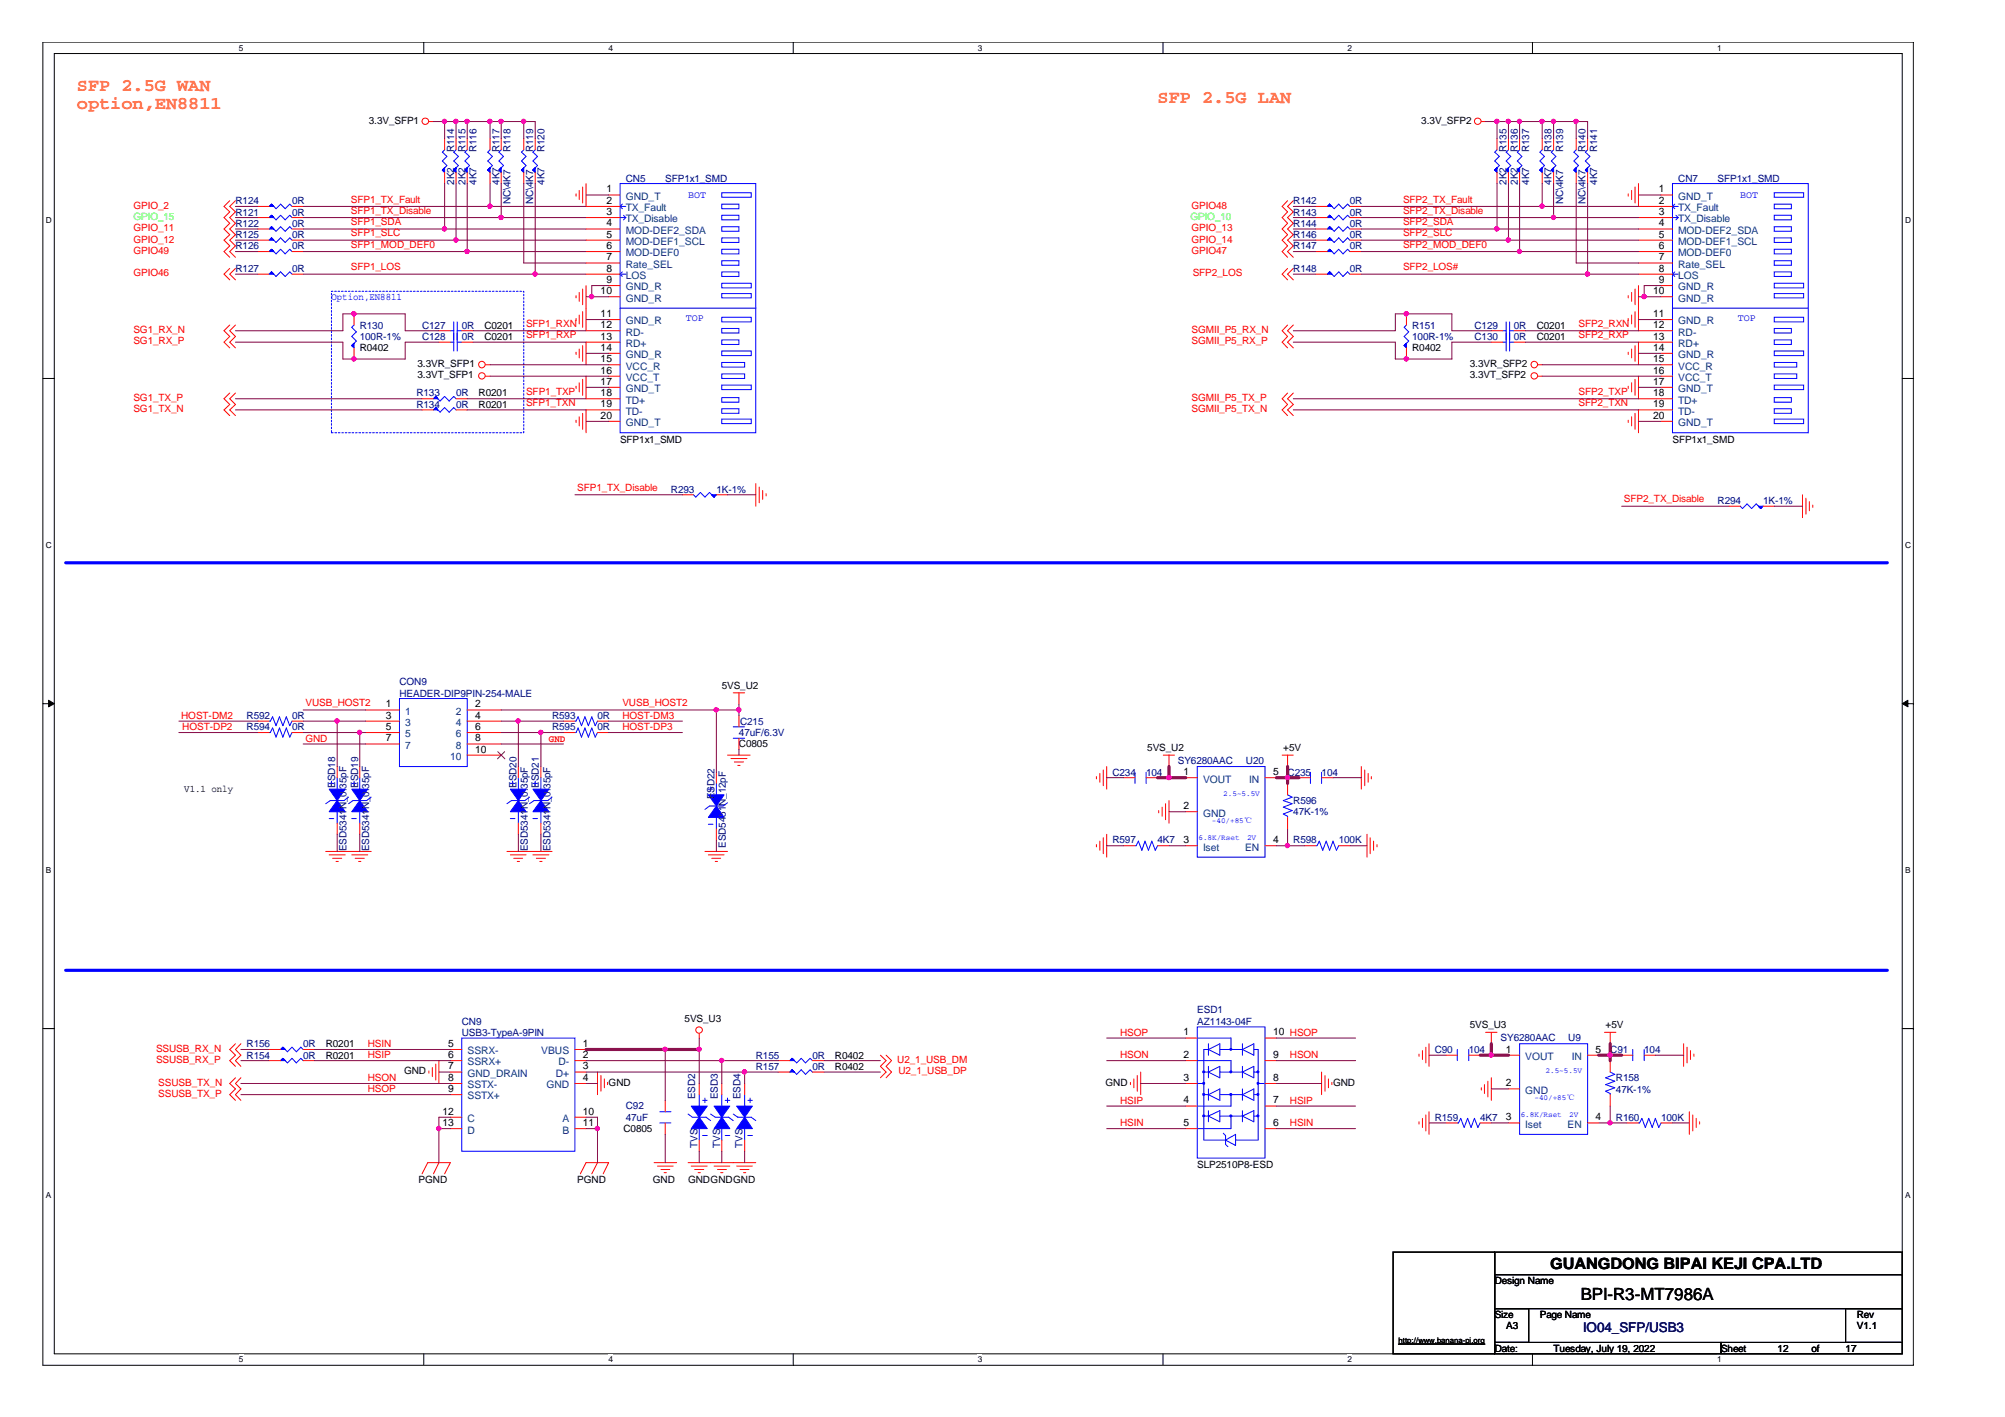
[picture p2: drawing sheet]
<svg xmlns="http://www.w3.org/2000/svg" width="297mm" height="210mm" viewBox="0 0 297 210" stroke-linecap="round" stroke-linejoin="round" font-family="sans-serif">
<defs><g id="words">
<g font-size="2.7" fill="#ff8000">
<text x="11.4" y="13.5">SFP 2.5G WAN</text>
<text x="11.4" y="16.2">option,EN8811</text>
<text x="171.5" y="15.2">SFP 2.5G LAN</text>
</g>
<text font-size="2.5" x="234.2" y="192.5">BPI-R3-MT7986A</text>
<text font-size="2.3" x="229.7" y="188">GUANGDONG BIPAI KEJI CPA.LTD</text>
<text font-size="2" fill="#000080" x="234.5" y="197.3">IO04_SFP/USB3</text>
<g font-size="1.5">
<text x="54.7" y="18.3">3.3V_SFP1</text>
<text x="210.6" y="18.3">3.3V_SFP2</text>
<text x="89.8" y="28.5">1</text>
<text x="245.7" y="28.5">1</text>
<text x="89.8" y="30.2">2</text>
<text x="89.8" y="31.8">3</text>
<text x="89.8" y="33.5">4</text>
<text x="89.8" y="35.2">5</text>
<text x="245.7" y="30.2">2</text>
<text x="245.7" y="31.8">3</text>
<text x="245.7" y="33.5">4</text>
<text x="245.7" y="35.2">5</text>
<text x="89.8" y="36.9">6</text>
<text x="89.8" y="38.6">7</text>
<text x="89.8" y="40.2">8</text>
<text x="89.8" y="41.9">9</text>
<text x="245.7" y="36.9">6</text>
<text x="245.7" y="38.6">7</text>
<text x="245.7" y="40.2">8</text>
<text x="245.7" y="41.9">9</text>
<text x="89" y="43.6">10</text>
<text x="89" y="47">11</text>
<text x="244.9" y="43.6">10</text>
<text x="244.9" y="47">11</text>
<text x="53.3" y="52">R0402</text>
<text x="71.8" y="48.7">C0201</text>
<text x="71.8" y="50.3">C0201</text>
<text x="89" y="48.6">12</text>
<text x="89" y="50.3">13</text>
<text x="89" y="52">14</text>
<text x="89" y="53.7">15</text>
<text x="209.2" y="52">R0402</text>
<text x="227.7" y="48.7">C0201</text>
<text x="227.7" y="50.3">C0201</text>
<text x="244.9" y="48.6">12</text>
<text x="244.9" y="50.3">13</text>
<text x="244.9" y="52">14</text>
<text x="244.9" y="53.7">15</text>
<text x="61.8" y="54.4">3.3VR_SFP1</text>
<text x="61.8" y="56.1">3.3VT_SFP1</text>
<text x="70.9" y="58.7">R0201</text>
<text x="89" y="58.7">18</text>
<text x="89" y="55.3">16</text>
<text x="89" y="57">17</text>
<text x="217.8" y="54.4">3.3VR_SFP2</text>
<text x="217.8" y="56.1">3.3VT_SFP2</text>
<text x="244.9" y="58.7">18</text>
<text x="244.9" y="55.3">16</text>
<text x="244.9" y="57">17</text>
<text x="70.9" y="60.4">R0201</text>
<text x="89" y="60.3">19</text>
<text x="89" y="62">20</text>
<text x="91.9" y="65.6">SFP1x1_SMD</text>
<text x="244.9" y="60.3">19</text>
<text x="244.9" y="62">20</text>
<text x="247.8" y="65.6">SFP1x1_SMD</text>
<text x="106.9" y="102">5VS_U2</text>
<text x="57.1" y="104.8">1</text>
<text x="57.1" y="106.4">3</text>
<text x="70.4" y="104.8">2</text>
<text x="70.4" y="106.4">4</text>
<text x="57.1" y="108.1">5</text>
<text x="57.1" y="109.8">7</text>
<text x="70.4" y="108.1">6</text>
<text x="70.4" y="109.8">8</text>
<text x="70.4" y="111.5">10</text>
<text x="109.5" y="110.7">C0805</text>
<text x="170" y="111.2">5VS_U2</text>
<text x="190.1" y="111.2">+5V</text>
<text x="27.3" y="117.3">V1.1 only</text>
<text x="175.3" y="114.8">1</text>
<text x="175.3" y="119.9">2</text>
<text x="188.6" y="114.8">5</text>
<text x="175.3" y="124.9">3</text>
<text x="188.6" y="124.9">4</text>
<text x="48.3" y="155.1">R0201</text>
<text x="66.4" y="155.1">5</text>
<text x="86.4" y="155.1">1</text>
<text x="101.4" y="151.4">5VS_U3</text>
<text x="175.3" y="153.4">1</text>
<text x="188.6" y="153.4">10 HSOP</text>
<text x="217.8" y="152.3">5VS_U3</text>
<text x="223.1" y="155.9">1</text>
<text x="236.4" y="155.9">5</text>
<text x="237.9" y="152.3">+5V</text>
<text x="48.3" y="156.8">R0201</text>
<text x="59.9" y="159.1">GND</text>
<text x="66.4" y="156.7">6</text>
<text x="66.4" y="158.4">7</text>
<text x="66.4" y="160.1">8</text>
<text x="66.4" y="161.8">9</text>
<text x="86.4" y="156.7">2</text>
<text x="86.4" y="158.4">3</text>
<text x="86.4" y="160.1">4</text>
<text x="90.2" y="160.8">GND</text>
<text x="123.7" y="158.5">R0402</text>
<text x="123.7" y="156.8">R0402</text>
<text x="163.8" y="160.8">GND</text>
<text x="175.3" y="156.7">2</text>
<text x="175.3" y="160.1">3</text>
<text x="188.6" y="156.7">9</text>
<text x="188.6" y="160.1">8</text>
<text x="197.5" y="160.8">GND</text>
<text x="223.1" y="160.9">2</text>
<text x="65.5" y="165.1">12</text>
<text x="65.5" y="166.8">13</text>
<text x="86.4" y="166.8">11</text>
<text x="86.4" y="165.1">10</text>
<text x="92.4" y="167.7">C0805</text>
<text x="175.3" y="163.5">4</text>
<text x="175.3" y="166.8">5</text>
<text x="188.6" y="166.8">6</text>
<text x="188.6" y="163.5">7</text>
<text x="223.1" y="166">3</text>
<text x="236.4" y="166">4</text>
<text x="177.4" y="173.1">SLP2510P8-ESD</text>
<text x="62" y="175.2">PGND</text>
<text x="85.5" y="175.2">PGND</text>
<text x="96.7" y="175.2">GND</text>
<text x="101.9" y="175.2">GNDGNDGND</text>
<text x="221.4" y="190.2">Design Name</text>
<text x="221.4" y="195.2">Size</text>
<text x="223.1" y="196.9">A3</text>
<text x="228.1" y="195.2">Page Name</text>
<text x="275.1" y="195.2">Rev</text>
<text x="275.1" y="196.9">V1.1</text>
<text x="221.4" y="200.2">Date:</text>
<text x="230.2" y="200.2">Tuesday, July 19, 2022</text>
<text x="255" y="200.2">Sheet</text>
<text x="263.4" y="200.2">12</text>
<text x="268.4" y="200.2">of</text>
<text x="273.4" y="200.2">17</text>
</g>
<g font-size="1.5" fill="#000080">
<text x="67.3" y="22.5" transform="rotate(-90 67.3 22.5)">R114</text>
<text x="69" y="22.5" transform="rotate(-90 69 22.5)">R115</text>
<text x="70.6" y="22.5" transform="rotate(-90 70.6 22.5)">R116</text>
<text x="74" y="22.5" transform="rotate(-90 74 22.5)">R117</text>
<text x="75.6" y="22.5" transform="rotate(-90 75.6 22.5)">R118</text>
<text x="79" y="22.5" transform="rotate(-90 79 22.5)">R119</text>
<text x="80.7" y="22.5" transform="rotate(-90 80.7 22.5)">R120</text>
<text x="223.2" y="22.5" transform="rotate(-90 223.2 22.5)">R135</text>
<text x="224.9" y="22.5" transform="rotate(-90 224.9 22.5)">R136</text>
<text x="226.5" y="22.5" transform="rotate(-90 226.5 22.5)">R137</text>
<text x="229.9" y="22.5" transform="rotate(-90 229.9 22.5)">R138</text>
<text x="231.6" y="22.5" transform="rotate(-90 231.6 22.5)">R139</text>
<text x="234.9" y="22.5" transform="rotate(-90 234.9 22.5)">R140</text>
<text x="236.6" y="22.5" transform="rotate(-90 236.6 22.5)">R141</text>
<text x="67.3" y="27.4" transform="rotate(-90 67.3 27.4)">2K2</text>
<text x="69" y="27.4" transform="rotate(-90 69 27.4)">2K2</text>
<text x="70.6" y="27.4" transform="rotate(-90 70.6 27.4)">4K7</text>
<text x="74" y="27.4" transform="rotate(-90 74 27.4)">4K7</text>
<text x="80.7" y="27.4" transform="rotate(-90 80.7 27.4)">4K7</text>
<text x="92.7" y="26.9">CN5</text>
<text x="98.6" y="26.9">SFP1x1_SMD</text>
<text x="223.2" y="27.4" transform="rotate(-90 223.2 27.4)">2K2</text>
<text x="224.9" y="27.4" transform="rotate(-90 224.9 27.4)">2K2</text>
<text x="226.5" y="27.4" transform="rotate(-90 226.5 27.4)">4K7</text>
<text x="229.9" y="27.4" transform="rotate(-90 229.9 27.4)">4K7</text>
<text x="236.6" y="27.4" transform="rotate(-90 236.6 27.4)">4K7</text>
<text x="248.6" y="26.9">CN7</text>
<text x="254.5" y="26.9">SFP1x1_SMD</text>
<text x="34.9" y="35.3">R125</text>
<text x="34.9" y="30.2">R124</text>
<text x="34.9" y="31.9">R121</text>
<text x="34.9" y="33.6">R122</text>
<text x="43.3" y="35.3">0R</text>
<text x="43.3" y="30.2">0R</text>
<text x="43.3" y="31.9">0R</text>
<text x="43.3" y="33.6">0R</text>
<text x="75.6" y="30.2" transform="rotate(-90 75.6 30.2)">NC\4K7</text>
<text x="79" y="30.2" transform="rotate(-90 79 30.2)">NC\4K7</text>
<text x="191.6" y="30.2">R142</text>
<text x="191.6" y="33.6">R144</text>
<text x="191.6" y="35.3">R146</text>
<text x="191.6" y="31.9">R143</text>
<text x="200" y="30.2">0R</text>
<text x="200" y="33.6">0R</text>
<text x="200" y="35.3">0R</text>
<text x="200" y="31.9">0R</text>
<text x="231.6" y="30.2" transform="rotate(-90 231.6 30.2)">NC\4K7</text>
<text x="234.9" y="30.2" transform="rotate(-90 234.9 30.2)">NC\4K7</text>
<text x="34.9" y="36.9">R126</text>
<text x="34.9" y="40.3">R127</text>
<text x="43.3" y="36.9">0R</text>
<text x="43.3" y="40.3">0R</text>
<text x="191.6" y="36.9">R147</text>
<text x="191.6" y="40.3">R148</text>
<text x="200" y="36.9">0R</text>
<text x="200" y="40.3">0R</text>
<text x="53.3" y="48.7">R130</text>
<text x="53.3" y="50.3">100R-1%</text>
<text x="62.5" y="48.7">C127</text>
<text x="62.5" y="50.3">C128</text>
<text x="68.4" y="48.7">0R</text>
<text x="68.4" y="50.3">0R</text>
<text x="209.2" y="48.7">R151</text>
<text x="209.2" y="50.3">100R-1%</text>
<text x="218.4" y="48.7">C129</text>
<text x="218.4" y="50.3">C130</text>
<text x="224.3" y="48.7">0R</text>
<text x="224.3" y="50.3">0R</text>
<text x="61.7" y="58.7">R133</text>
<text x="67.6" y="58.7">0R</text>
<text x="61.7" y="60.4">R134</text>
<text x="67.6" y="60.4">0R</text>
<text x="99.4" y="73">R293</text>
<text x="106.1" y="73">1K-1%</text>
<text x="254.5" y="74.6">R294</text>
<text x="261.2" y="74.6">1K-1%</text>
<text x="59.2" y="101.5">CON9</text>
<text x="36.5" y="106.5">R592</text>
<text x="43.3" y="106.5">0R</text>
<text x="59.2" y="103.2">HEADER-DIP9PIN-254-MALE</text>
<text x="81.8" y="106.5">R593</text>
<text x="88.5" y="106.5">0R</text>
<text x="109.6" y="107.4">C215</text>
<text x="36.5" y="108.2">R594</text>
<text x="43.3" y="108.2">0R</text>
<text x="81.8" y="108.2">R595</text>
<text x="88.5" y="108.2">0R</text>
<text x="109.5" y="109">47uF/6.3V</text>
<text x="174.5" y="113.2">SY6280AAC</text>
<text x="184.6" y="113.2">U20</text>
<text x="49.7" y="116.7" transform="rotate(-90 49.7 116.7)">ESD18</text>
<text x="53" y="116.7" transform="rotate(-90 53 116.7)">ESD19</text>
<text x="76.5" y="116.7" transform="rotate(-90 76.5 116.7)">ESD20</text>
<text x="79.8" y="116.7" transform="rotate(-90 79.8 116.7)">ESD21</text>
<text x="105.8" y="118.4" transform="rotate(-90 105.8 118.4)">ESD22</text>
<text x="164.8" y="114.9">C234</text>
<text x="169.8" y="114.9">104</text>
<text x="190.8" y="114.9">C235</text>
<text x="191.6" y="119.1">R596</text>
<text x="195.8" y="114.9">104</text>
<text x="107.5" y="125.6" transform="rotate(-90 107.5 125.6)">ESD5451N_12pF</text>
<text x="164.8" y="124.9">R597</text>
<text x="171.5" y="124.9">4K7</text>
<text x="191.6" y="124.9">R598</text>
<text x="191.6" y="120.7">47K-1%</text>
<text x="198.3" y="124.9">100K</text>
<text x="51.4" y="126.1" transform="rotate(-90 51.4 126.1)">ESD5341N_0.35pF</text>
<text x="54.7" y="126.1" transform="rotate(-90 54.7 126.1)">ESD5341N_0.35pF</text>
<text x="78.2" y="126.1" transform="rotate(-90 78.2 126.1)">ESD5341N_0.35pF</text>
<text x="81.5" y="126.1" transform="rotate(-90 81.5 126.1)">ESD5341N_0.35pF</text>
<text x="36.5" y="155.1">R156</text>
<text x="44.9" y="155.1">0R</text>
<text x="68.4" y="151.8">CN9</text>
<text x="68.4" y="153.5">USB3-TypeA-9PIN</text>
<text x="177.4" y="150.1">ESD1</text>
<text x="177.4" y="151.8">AZ1143-04F</text>
<text x="212.6" y="156">C90</text>
<text x="217.6" y="156">104</text>
<text x="222.3" y="154.3">SY6280AAC</text>
<text x="232.3" y="154.3">U9</text>
<text x="238.5" y="156">C91</text>
<text x="243.6" y="156">104</text>
<text x="36.5" y="156.8">R154</text>
<text x="44.9" y="156.8">0R</text>
<text x="112" y="158.5">R157</text>
<text x="112" y="156.8">R155</text>
<text x="120.4" y="158.5">0R</text>
<text x="120.4" y="156.8">0R</text>
<text x="239.4" y="160.2">R158</text>
<text x="239.4" y="161.9">47K-1%</text>
<text x="92.7" y="164.4">C92</text>
<text x="92.7" y="166">47uF</text>
<text x="103" y="162.8" transform="rotate(-90 103 162.8)">ESD2</text>
<text x="106.3" y="162.8" transform="rotate(-90 106.3 162.8)">ESD3</text>
<text x="109.7" y="162.8" transform="rotate(-90 109.7 162.8)">ESD4</text>
<text x="212.6" y="166">R159</text>
<text x="219.3" y="166">4K7</text>
<text x="239.4" y="166">R160</text>
<text x="246.1" y="166">100K</text>
<text x="103.3" y="170" transform="rotate(-90 103.3 170)">TVS</text>
<text x="106.7" y="170" transform="rotate(-90 106.7 170)">TVS</text>
<text x="110" y="170" transform="rotate(-90 110 170)">TVS</text>
</g>
<g font-size="1.5" fill="#004080">
<text x="92.7" y="29.6">GND_T</text>
<text x="248.6" y="29.6">GND_T</text>
<text x="92.7" y="31.3">TX_Fault</text>
<text x="92.7" y="32.9">TX_Disable</text>
<text x="92.7" y="34.6">MOD-DEF2_SDA</text>
<text x="248.6" y="31.3">TX_Fault</text>
<text x="248.6" y="32.9">TX_Disable</text>
<text x="248.6" y="34.6">MOD-DEF2_SDA</text>
<text x="92.7" y="36.3">MOD-DEF1_SCL</text>
<text x="92.7" y="38">MOD-DEF0</text>
<text x="92.7" y="39.7">Rate_SEL</text>
<text x="92.7" y="41.3">LOS</text>
<text x="248.6" y="36.3">MOD-DEF1_SCL</text>
<text x="248.6" y="38">MOD-DEF0</text>
<text x="248.6" y="39.7">Rate_SEL</text>
<text x="248.6" y="41.3">LOS</text>
<text x="92.7" y="43">GND_R</text>
<text x="92.7" y="44.7">GND_R</text>
<text x="248.6" y="43">GND_R</text>
<text x="248.6" y="44.7">GND_R</text>
<text x="92.7" y="48.1">GND_R</text>
<text x="92.7" y="49.7">RD-</text>
<text x="92.7" y="51.4">RD+</text>
<text x="92.7" y="53.1">GND_R</text>
<text x="248.6" y="48.1">GND_R</text>
<text x="248.6" y="49.7">RD-</text>
<text x="248.6" y="51.4">RD+</text>
<text x="248.6" y="53.1">GND_R</text>
<text x="92.7" y="59.8">TD+</text>
<text x="92.7" y="54.8">VCC_R</text>
<text x="92.7" y="56.4">VCC_T</text>
<text x="92.7" y="58.1">GND_T</text>
<text x="248.6" y="59.8">TD+</text>
<text x="248.6" y="54.8">VCC_R</text>
<text x="248.6" y="56.4">VCC_T</text>
<text x="248.6" y="58.1">GND_T</text>
<text x="92.7" y="61.4">TD-</text>
<text x="92.7" y="63.1">GND_T</text>
<text x="248.6" y="61.4">TD-</text>
<text x="248.6" y="63.1">GND_T</text>
<text x="60" y="105.9">1</text>
<text x="60" y="107.5">3</text>
<text x="67.5" y="105.9">2</text>
<text x="67.5" y="107.5">4</text>
<text x="60" y="109.2">5</text>
<text x="60" y="110.9">7</text>
<text x="66.7" y="112.6">10</text>
<text x="67.5" y="109.2">6</text>
<text x="67.5" y="110.9">8</text>
<text x="178.2" y="115.9">VOUT</text>
<text x="185.1" y="115.9">IN</text>
<text x="178.2" y="121">GND</text>
<text x="178.2" y="126">Iset</text>
<text x="184.4" y="126">EN</text>
<text x="69.3" y="156.2">SSRX-</text>
<text x="69.3" y="157.8">SSRX+</text>
<text x="69.3" y="159.5">GND_DRAIN</text>
<text x="69.3" y="161.2">SSTX-</text>
<text x="80.2" y="156.2">VBUS</text>
<text x="80.9" y="161.2">GND</text>
<text x="82.3" y="159.5">D+</text>
<text x="82.7" y="157.8">D-</text>
<text x="226" y="157">VOUT</text>
<text x="232.9" y="157">IN</text>
<text x="69.3" y="162.9">SSTX+</text>
<text x="69.3" y="166.2">C</text>
<text x="69.3" y="167.9">D</text>
<text x="83.3" y="167.9">B</text>
<text x="83.4" y="166.2">A</text>
<text x="226" y="162">GND</text>
<text x="226" y="167.1">Iset</text>
<text x="232.2" y="167.1">EN</text>
</g>
<g font-size="1.5" fill="#00f">
<text x="101.9" y="29.3">BOT</text>
<text x="257.8" y="29.3">BOT</text>
<text x="49.1" y="44.4">Option,EN8811</text>
<text x="101.6" y="47.6">TOP</text>
<text x="257.5" y="47.6">TOP</text>
</g>
<g font-size="1.5" fill="#f00">
<text x="19.8" y="34.3">GPIO_11</text>
<text x="19.8" y="36">GPIO_12</text>
<text x="19.8" y="30.9">GPIO_2</text>
<text x="52" y="30">SFP1_TX_Fault</text>
<text x="52" y="31.7">SFP1_TX_Disable</text>
<text x="52" y="33.4">SFP1_SDA</text>
<text x="52" y="35">SFP1_SLC</text>
<text x="176.5" y="30.9">GPIO48</text>
<text x="176.5" y="34.3">GPIO_13</text>
<text x="176.5" y="36">GPIO_14</text>
<text x="207.9" y="30">SFP2_TX_Fault</text>
<text x="207.9" y="31.7">SFP2_TX_Disable</text>
<text x="207.9" y="33.4">SFP2_SDA</text>
<text x="207.9" y="35">SFP2_SLC</text>
<text x="19.8" y="37.6">GPIO49</text>
<text x="19.8" y="41">GPIO46</text>
<text x="52" y="36.7">SFP1_MOD_DEF0</text>
<text x="52" y="40.1">SFP1_LOS</text>
<text x="176.5" y="37.6">GPIO47</text>
<text x="176.7" y="41">SFP2_LOS</text>
<text x="207.9" y="36.7">SFP2_MOD_DEF0</text>
<text x="207.9" y="40.1">SFP2_LOS#</text>
<text x="19.8" y="49.3">SG1_RX_N</text>
<text x="19.8" y="51">SG1_RX_P</text>
<text x="77.9" y="48.4">SFP1_RXN</text>
<text x="77.9" y="50.1">SFP1_RXP</text>
<text x="176.5" y="49.3">SGMII_P5_RX_N</text>
<text x="176.5" y="51">SGMII_P5_RX_P</text>
<text x="233.8" y="48.4">SFP2_RXN</text>
<text x="233.8" y="50.1">SFP2_RXP</text>
<text x="19.8" y="59.4">SG1_TX_P</text>
<text x="77.9" y="58.5">SFP1_TXP</text>
<text x="176.5" y="59.4">SGMII_P5_TX_P</text>
<text x="233.8" y="58.5">SFP2_TXP</text>
<text x="19.8" y="61.1">SG1_TX_N</text>
<text x="77.9" y="60.2">SFP1_TXN</text>
<text x="176.5" y="61.1">SGMII_P5_TX_N</text>
<text x="233.8" y="60.2">SFP2_TXN</text>
<text x="85.5" y="72.7">SFP1_TX_Disable</text>
<text x="240.6" y="74.4">SFP2_TX_Disable</text>
<text x="26.8" y="106.5">HOST-DM2</text>
<text x="45.3" y="104.6">VUSB_HOST2</text>
<text x="92.2" y="104.6">VUSB_HOST2</text>
<text x="92.2" y="106.5">HOST-DM3</text>
<text x="27" y="108.2">HOST-DP2</text>
<text x="45.3" y="109.9">GND</text>
<text x="81.3" y="109.9">GND</text>
<text x="92.2" y="108.2">HOST-DP3</text>
<text x="23.1" y="155.8">SSUSB_RX_N</text>
<text x="54.5" y="155.1">HSIN</text>
<text x="165.9" y="153.4">HSOP</text>
<text x="23.1" y="157.5">SSUSB_RX_P</text>
<text x="23.5" y="160.8">SSUSB_TX_N</text>
<text x="54.5" y="156.8">HSIP</text>
<text x="54.5" y="160.2">HSON</text>
<text x="54.5" y="161.8">HSOP</text>
<text x="132.9" y="157.5">U2_1_USB_DM</text>
<text x="133.1" y="159.1">U2_1_USB_DP</text>
<text x="165.9" y="156.8">HSON</text>
<text x="191.1" y="156.8">HSON</text>
<text x="23.5" y="162.5">SSUSB_TX_P</text>
<text x="165.9" y="163.5">HSIP</text>
<text x="165.9" y="166.8">HSIN</text>
<text x="191.1" y="163.5">HSIP</text>
<text x="191.1" y="166.8">HSIN</text>
</g>
<g font-size="1.5" fill="#0f0">
<text x="19.8" y="32.6">GPIO_15</text>
<text x="176.4" y="32.6">GPIO_10</text>
</g>
<g font-size="1.2">
<text x="35.4" y="7.5">5</text>
<text x="90.1" y="7.5">4</text>
<text x="144.9" y="7.5">3</text>
<text x="199.6" y="7.5">2</text>
<text x="254.4" y="7.5">1</text>
<text x="6.8" y="33.1">D</text>
<text x="282.2" y="33.1">D</text>
<text x="6.8" y="81.2">C</text>
<text x="282.2" y="81.2">C</text>
<text x="6.8" y="129.4">B</text>
<text x="282.2" y="129.4">B</text>
<text x="6.8" y="177.5">A</text>
<text x="282.2" y="177.5">A</text>
<text x="35.4" y="201.8">5</text>
<text x="90.1" y="201.8">4</text>
<text x="144.9" y="201.8">3</text>
<text x="199.6" y="201.8">2</text>
<text x="254.4" y="201.8">1</text>
</g>
<g font-size="1.1" fill="#00f">
<text x="181.2" y="117.9">2.5~5.5V</text>
<text x="177.5" y="124.4">6.8K/Rset</text>
<text x="179.5" y="121.9">-40/+85℃</text>
<text x="184.7" y="124.4">2V</text>
<text x="229" y="158.9">2.5~5.5V</text>
<text x="225.3" y="165.5">6.8K/Rset</text>
<text x="227.3" y="163">-40/+85℃</text>
<text x="232.5" y="165.5">2V</text>
</g>
<text font-size="1.1" x="207.2" y="199">http://www.banana-pi.org</text>
</g></defs>
<path d="M6.3 6.2h277.2v196h-277.2zM8 7.9h273.8v192.6h-273.8z" fill="none" stroke="#000" stroke-width=".15"/>
<g fill="#fff">
<path d="M35.4 6.4h.6v1.4h-.6z"/>
<path d="M35.4 200.7h.6v1.4h-.6z"/>
</g>
<path d="M62.8 6.2v1.7M62.8 200.5v1.7" fill="none" stroke="#000" stroke-width=".15"/>
<g fill="#fff">
<path d="M90.1 6.4h.7v1.4h-.7z"/>
<path d="M90.1 200.7h.7v1.4h-.7z"/>
</g>
<path d="M117.5 6.2v1.7M117.5 200.5v1.7" fill="none" stroke="#000" stroke-width=".15"/>
<g fill="#fff">
<path d="M144.9 6.4h.6v1.4h-.6z"/>
<path d="M144.9 200.7h.6v1.4h-.6z"/>
</g>
<path d="M172.3 6.2v1.7M172.3 200.5v1.7" fill="none" stroke="#000" stroke-width=".15"/>
<g fill="#fff">
<path d="M199.6 6.4h.7v1.4h-.7z"/>
<path d="M199.6 200.7h.7v1.4h-.7z"/>
</g>
<path d="M227 6.2v1.7M227 200.5v1.7" fill="none" stroke="#000" stroke-width=".15"/>
<g fill="#fff">
<path d="M254.4 6.4h.6v1.4h-.6z"/>
<path d="M254.4 200.7h.6v1.4h-.6z"/>
<path d="M6.8 31.9h.8v1.4h-.8z"/>
<path d="M282.2 31.9h.9v1.4h-.9z"/>
<path d="M6.8 80.1h.8v1.4h-.8z"/>
<path d="M282.2 80.1h.9v1.4h-.9z"/>
</g>
<path d="M6.3 56.1h1.7M281.8 56.1h1.7" fill="none" stroke="#000" stroke-width=".15"/>
<g fill="#fff">
<path d="M6.8 128.2h.7v1.4h-.7z"/>
<path d="M282.2 128.2h.8v1.4h-.8z"/>
</g>
<path d="M6.3 104.2h1.7M281.8 104.2h1.7" fill="none" stroke="#000" stroke-width=".15"/>
<g fill="#000" stroke="#000" stroke-width=".15">
<path d="M7.2 103.7l.8 .5-.8 .5z" fill-rule="evenodd"/>
<path d="M281.8 104.2l.9-.5v1z" fill-rule="evenodd"/>
</g>
<g fill="#fff">
<path d="M6.8 176.4h.7v1.4h-.7z"/>
<path d="M282.2 176.4h.8v1.4h-.8z"/>
</g>
<path d="M6.3 152.4h1.7M281.8 152.4h1.7M206.4 185.5h15v15h-15zM221.4 185.5h60.4v3.3h-60.4zM221.4 188.8h60.4v5.1h-60.4zM221.4 193.9h5.1v5h-5.1zM221.4 198.9h33.6v1.6h-33.6zM255 198.9h26.8v1.6h-26.8zM273.4 193.9h8.4v5h-8.4z" fill="none" stroke="#000" stroke-width=".15"/>
<path d="M9.7 83.4h269.9M9.7 143.7h269.9" fill="none" stroke="#00f" stroke-width=".47"/>
<path d="M49.1 43.2h28.5v20.9h-28.5z" fill="none" stroke="#00f" stroke-width=".15" stroke-dasharray=".3 .3"/>
<g fill="none" stroke="#f00" stroke-width=".15">
<path d="M63.5 18h.7M219.5 18h.6M34 29.7l-.8 .9 .8 .8-.8 .8 .8 .9-.8 .8 .8 .9-.8 .8 .8 .8-.8 .9 .8 .8M34 39.8l-.8 .8 .8 .9M34.9 29.7l-.9 .9 .9 .8-.9 .8 .9 .9-.9 .8 .9 .9-.9 .8 .9 .8-.9 .9 .9 .8M34.9 39.8l-.9 .8 .9 .9M38.2 30.6h1.7M38.2 33.9h1.7M38.2 35.6h1.7M38.2 37.3h1.7M38.2 32.2h1.7M43.3 30.6h1.6"/>
<path d="M43.3 33.9h1.6M43.3 35.6h1.6M43.3 37.3h1.6M43.3 32.2h1.6M65.9 20.5v1.7M65.9 25.5v1.7M67.6 20.5v1.7M67.6 25.5v1.7M69.2 20.5v1.7M69.2 25.5v1.7M72.6 20.5v1.7M72.6 25.5v1.7"/>
<path d="M74.3 20.5v1.7M74.3 25.5v1.7M77.6 20.5v1.7M77.6 25.5v1.7M79.3 20.5v1.7M79.3 25.5v1.7M85.3 28.7v.4M85.8 28.2v1.4M86.3 27.7v2.4M86.8 27.2v3.4h5.1M86.8 33.9h5.1M86.8 35.6h5.1"/>
<path d="M86.8 37.3h5.1M86.8 32.2h5.1M86.8 39h5.1M90.2 28.9h1.7M190.8 29.7l-.9 .9 .9 .8-.9 .8 .9 .9-.9 .8 .9 .9-.9 .8 .9 .8-.9 .9 .9 .8M190.8 39.8l-.9 .8 .9 .9M191.6 29.7l-.8 .9 .8 .8-.8 .8 .8 .9-.8 .8 .8 .9-.8 .8 .8 .8-.8 .9 .8 .8M191.6 39.8l-.8 .8 .8 .9M194.9 30.6h1.7M194.9 33.9h1.7M194.9 35.6h1.7M194.9 37.3h1.7"/>
<path d="M194.9 32.2h1.7M200 30.6h1.7M200 33.9h1.7M200 35.6h1.7M200 37.3h1.7M200 32.2h1.7M221.8 20.5v1.7M221.8 25.5v1.7M223.5 20.5v1.7M223.5 25.5v1.7M225.1 20.5v1.7M225.1 25.5v1.7"/>
<path d="M228.5 20.5v1.7M228.5 25.5v1.7M230.2 20.5v1.7M230.2 25.5v1.7M233.5 20.5v1.7M233.5 25.5v1.7M235.2 20.5v1.7M235.2 25.5v1.7M241.2 28.7v.4M241.7 28.2v1.4M242.2 27.7v2.4M242.7 27.2v3.4h5.1"/>
<path d="M242.7 33.9h5.1M242.7 35.6h5.1M242.7 37.3h5.1M242.7 32.2h5.1M242.7 39h5.1M246.1 28.9h1.7M34 48.1l-.8 .9 .8 .8-.8 .9 .8 .8M34 58.2l-.8 .9 .8 .8-.8 .8 .8 .9M34.9 48.1l-.9 .9 .9 .8-.9 .9 .9 .8M34.9 58.2l-.9 .9 .9 .8-.9 .8 .9 .9M38.2 40.6h1.7M43.3 40.6h1.6"/>
<path d="M52.5 46.5v1.6M52.5 51.5v1.7M62.5 59.1h1.7M65 49h1.7M65 50.7h1.7M67.6 59.1h1.6M68.4 49h1.7M68.4 50.7h1.7M71.9 54h.7M71.9 55.7h.7M85.3 43.8v.3M85.3 47.2v.3"/>
<path d="M85.3 52.2v.3M85.3 57.2v.3M85.8 43.3v1.3M85.8 46.7v1.3M85.8 51.7v1.3M85.8 56.7v1.4M86.3 42.8v2.3M86.3 46.2v2.3M86.3 51.2v2.3M86.3 56.2v2.4M86.8 42.3v6.7h5.1M86.8 55.7v3.4h5.1"/>
<path d="M86.8 40.6h5.1M90.2 54h1.7M90.2 55.7h1.7M90.2 42.3h1.7M90.2 44h1.7M90.2 47.3h1.7M90.2 52.3h1.7M90.2 57.4h1.7M91.9 50.7h-5.1v3.3M190.8 48.1l-.9 .9 .9 .8-.9 .9 .9 .8M190.8 58.2l-.9 .9 .9 .8-.9 .8 .9 .9M191.6 48.1l-.8 .9 .8 .8-.8 .9 .8 .8"/>
<path d="M191.6 58.2l-.8 .9 .8 .8-.8 .8 .8 .9M194.9 40.6h1.7M200 40.6h1.7M208.4 46.5v1.6M208.4 51.5v1.7M220.9 49h1.7M220.9 50.7h1.7M224.3 49h1.7M224.3 50.7h1.7M227.8 54h.7M227.8 55.7h.7M241.2 43.8v.3"/>
<path d="M241.2 47.2v.3M241.2 52.2v.3M241.2 57.2v.3M241.7 43.3v1.3M241.7 46.7v1.3M241.7 51.7v1.3M241.7 56.7v1.4M242.2 42.8v2.3M242.2 46.2v2.3M242.2 51.2v2.3M242.2 56.2v2.4M242.7 42.3v6.7h5.1"/>
<path d="M242.7 55.7v3.4h5.1M242.7 40.6h5.1M246.1 54h1.7M246.1 55.7h1.7M246.1 42.3h1.7M246.1 44h1.7M246.1 47.3h1.7M246.1 52.3h1.7M246.1 57.4h1.7M247.8 50.7h-5.1v3.3M62.5 60.7h1.7M67.6 60.7h1.6"/>
<path d="M85.3 62.2v.4M85.8 61.7v1.4M86.3 61.2v2.4M90.2 62.4h1.7M91.9 60.7h-5.1v3.4M101.1 73.3h1.6M106.1 73.3h1.7M112 71.6v3.4M112.5 72.2v2.3M113 72.7v1.3M113.5 73.1v.4M241.2 62.2v.4"/>
<path d="M241.7 61.7v1.4M242.2 61.2v2.4M246.1 62.4h1.7M247.8 60.7h-5.1v3.4M256.2 75h1.6M261.2 75h1.6M267 73.3v3.4M267.5 73.8v2.4M268.1 74.3v1.4M268.6 74.8v.4M38.2 108.5h1.7M38.2 106.8h1.7"/>
<path d="M43.3 108.5h1.6M43.3 106.8h1.6M50 113.6v1.6M53.3 113.6v1.6M54.1 108.5h5.1M54.1 106.8h5.1M54.1 105.2h5.1M54.1 110.2h5.1M69.2 111.9h5.1M69.2 108.5h5.1M69.2 106.8h5.1M69.2 105.2h5.1"/>
<path d="M69.2 110.2h5.1M76.8 113.6v1.6M80.1 113.6v1.6M83.5 108.5h1.7M83.5 106.8h1.7M88.5 108.5h1.7M88.5 106.8h1.7M106.1 114.4v1.6M107.8 111.9h3.3M108.3 112.4h2.4M108.6 102.6h1.7M108.8 112.9h1.4"/>
<path d="M109.3 113.4h.3M109.5 102.6v1.7M109.5 106v1.7M109.5 109.4v1.6M162.4 115v.4M162.9 114.6v1.3M163.4 114.1v2.3M164 113.6v3.3M166.5 115.2h1.6M169.8 115.2h1.7M172.2 119.6v1.3M172.3 111.9h1.7"/>
<path d="M172.7 119.1v2.3M173.2 111.9v1.7M173.2 118.6v3.3M175.7 115.2h1.7M187.4 115.2h1.7M189.9 111.9h1.7M190.8 111.9v1.7M190.8 116v1.7M192.4 115.2h1.7M195.8 115.2h1.7M201.7 113.6v3.3M202.2 114.1v2.3"/>
<path d="M202.7 114.6v1.3M203.2 115v.4M48.3 126.1h6.7M48.8 126.6h2.3M49.3 127.1h1.3M49.8 127.6h.3M50 121.9v1.7M52.1 126.6h2.4M52.6 127.1h1.4M53.1 127.6h.4M53.3 121.9v1.7M75.1 126.1h6.7"/>
<path d="M75.6 126.6h2.3M76.1 127.1h1.3M76.6 127.6h.4M76.8 121.9v1.7M79 126.6h2.3M79.5 127.1h1.3M80 127.6h.3M80.1 121.9v1.7M104.4 126.1h3.4M104.9 126.6h2.4M105.5 127.1h1.3M106 127.6h.3"/>
<path d="M106.1 122.8v1.6M162.4 125.1v.3M162.9 124.6v1.4M163.4 124.1v2.4M164 123.6v3.4M166.5 125.3h1.6M171.5 125.3h1.7M171.7 120.1v.3M175.7 125.3h1.7M175.7 120.2h1.7M187.4 125.3h1.7M190.8 121.1v1.7"/>
<path d="M193.3 125.3h1.6M198.3 125.3h1.7M202.5 123.6v3.4M203 124.1v2.4M203.5 124.6v1.4M204 125.1v.3M34.9 154.6l-.9 .9 .9 .8-.9 .8 .9 .9M34.9 159.7l-.9 .8 .9 .8-.9 .9 .9 .8M35.7 154.6l-.8 .9 .8 .8-.8 .8 .8 .9M35.7 159.7l-.8 .8 .8 .8-.8 .9 .8 .8M39.9 155.5h1.7M39.9 157.1h1.7"/>
<path d="M44.9 155.5h1.7M44.9 157.1h1.7M63.5 158.6v.4M64.1 158.1v1.4M64.6 157.6v2.4M65 157.1v3.4M66.7 155.5h1.7M66.7 157.1h1.7M66.7 158.8h1.7M85.2 155.5h1.6M85.2 157.1h1.6M85.2 158.8h1.6"/>
<path d="M88.5 158.8v3.4M89 159.3v2.3M89.5 159.8v1.3M103.6 153.1v.7M115.3 157.1h1.7M115.3 158.8h1.7M120.4 157.1h1.6M120.4 158.8h1.6M130.4 156.3l.9 .8-.9 .9 .9 .8-.9 .9M131.3 156.3l.8 .8-.8 .9 .8 .8-.8 .9M168 159.8v1.3M168.5 159.3v2.3"/>
<path d="M169 158.8v3.4M175.7 153.8h1.7M175.7 157.1h1.7M187.4 153.8h1.7M187.4 157.1h1.7M195.8 158.8v3.4M196.3 159.3v2.3M196.8 159.8v1.3M210.2 156.1v.4M210.7 155.6v1.3M211.2 155.1v2.4M211.7 154.6v3.4"/>
<path d="M214.2 156.3h1.7M217.6 156.3h1.7M220.1 152.9h1.7M220.9 152.9v1.7M220.9 159.7v3.3M223.5 156.3h1.6M235.2 156.3h1.7M237.7 152.9h1.7M238.5 152.9v1.7M238.5 157.1v1.7M240.2 156.3h1.7M243.6 156.3h1.6"/>
<path d="M249.4 154.6v3.4M249.9 155.1v2.4M250.4 155.6v1.3M251 156.1v.4M62.5 173.9l.9-1.7h3.3l-.8 1.7M65 172.2l-.8 1.7M66.7 160.5h1.7M66.7 167.2h1.7M66.7 162.2h1.7M66.7 165.5h1.7M85.2 160.5h1.6M85.2 167.2h1.6"/>
<path d="M85.2 165.5h1.6M86 173.9l.8-1.7h3.4l-.8 1.7M88.5 172.2l-.8 1.7M90 160.3v.4M96.9 172.2h3.3M97.4 172.7h2.3M97.9 173.2h1.3M98.4 173.7h.3M98.6 163v1.7M98.6 166.3v1.7M101.9 172.2h10.1M102.4 172.7h2.4"/>
<path d="M102.9 173.2h1.4M103.4 173.7h.4M103.6 160.5v1.7M103.6 168.9v1.6M105.8 172.7h2.3M106.3 173.2h1.3M106.8 173.7h.3M106.9 160.5v1.7M106.9 168.9v1.6M109.1 172.7h2.4M109.6 173.2h1.4M110.2 173.7h.3"/>
<path d="M110.3 160.5v1.7M110.3 168.9v1.6M167.5 160.3v.4M175.7 160.5h1.7M175.7 163.8h1.7M175.7 167.2h1.7M187.4 160.5h1.7M187.4 163.8h1.7M187.4 167.2h1.7M197.3 160.3v.4M210.2 166.2v.3M210.7 165.7v1.3"/>
<path d="M211.2 165.2v2.3M211.7 164.7v3.3M214.2 166.3h1.7M219.3 166.3h1.6M219.5 161.1v.4M219.9 160.7v1.3M220.4 160.2v2.3M223.5 161.3h1.6M223.5 166.3h1.6M235.2 166.3h1.7M238.5 162.2v1.6M241 166.3h1.7"/>
<path d="M246.1 166.3h1.7M250.3 164.7v3.3M250.8 165.2v2.3M251.3 165.7v1.3M251.8 166.2v.3"/>
<circle cx="63" cy="18" r=".48"/>
<circle cx="218.9" cy="18" r=".48"/>
<circle cx="71.4" cy="54" r=".49"/>
<circle cx="71.4" cy="55.7" r=".48"/>
<circle cx="227.3" cy="54" r=".49"/>
<circle cx="227.3" cy="55.7" r=".48"/>
<circle cx="103.6" cy="152.6" r=".48"/>
</g>
<path d="M207.2 199.1h12.8" fill="none" stroke="#000" stroke-width=".18"/>
<g fill="none" stroke="#00f" stroke-width=".15">
<path d="M39.9 35.6l.3-.4 .7 .7 .7-.7 .6 .7 .7-.7 .4 .4M39.9 37.3l.3-.4 .7 .7 .7-.7 .6 .7 .7-.7 .4 .4M39.9 30.6l.3-.4 .7 .7 .7-.7 .6 .7 .7-.7 .4 .4M39.9 32.2l.3-.3 .7 .7 .7-.7 .6 .7 .7-.7 .4 .3M39.9 33.9l.3-.3 .7 .7 .7-.7 .6 .7 .7-.7 .4 .3M65.9 22.2l-.4 .3 .7 .7-.7 .6 .7 .7-.7 .7 .4 .3M67.6 22.2l-.4 .3 .7 .7-.7 .6 .7 .7-.7 .7 .4 .3M69.2 22.2l-.3 .3 .7 .7-.7 .6 .7 .7-.7 .7 .3 .3M72.6 22.2l-.3 .3 .6 .7-.6 .6 .6 .7-.6 .7 .3 .3M74.3 22.2l-.4 .3 .7 .7-.7 .6 .7 .7-.7 .7 .4 .3M77.6 22.2l-.3 .3 .6 .7-.6 .6 .6 .7-.6 .7 .3 .3M79.3 22.2l-.3 .3 .6 .7-.6 .6 .6 .7-.6 .7 .3 .3"/>
<path d="M91.9 27.2h20.1v36.9h-20.1zM91.9 30.6h.8M91.9 32.2h.8M91.9 30.6l.3 .3M92.2 30.2l-.3 .4M92.4 31.9l.3 .3M92.7 32.2l-.3 .4M106.9 28.5h4.4v.7h-4.4zM106.9 30.2h2.6v.7h-2.6zM106.9 31.9h2.6v.7h-2.6zM106.9 33.6h2.6v.7h-2.6zM106.9 35.2h2.6v.7h-2.6z"/>
<path d="M106.9 36.9h2.6v.7h-2.6zM106.9 38.6h2.6v.7h-2.6zM196.6 30.6l.4-.4 .7 .7 .6-.7 .7 .7 .6-.7 .4 .4M196.6 33.9l.4-.3 .7 .7 .6-.7 .7 .7 .6-.7 .4 .3M196.6 35.6l.4-.4 .7 .7 .6-.7 .7 .7 .6-.7 .4 .4M196.6 37.3l.4-.4 .7 .7 .6-.7 .7 .7 .6-.7 .4 .4M196.6 32.2l.4-.3 .7 .7 .6-.7 .7 .7 .6-.7 .4 .3M221.8 22.2l-.4 .3 .7 .7-.7 .6 .7 .7-.7 .7 .4 .3M223.5 22.2l-.4 .3 .7 .7-.7 .6 .7 .7-.7 .7 .4 .3M225.1 22.2l-.3 .3 .7 .7-.7 .6 .7 .7-.7 .7 .3 .3M228.5 22.2l-.4 .3 .7 .7-.7 .6 .7 .7-.7 .7 .4 .3M230.2 22.2l-.4 .3 .7 .7-.7 .6 .7 .7-.7 .7 .4 .3"/>
<path d="M233.5 22.2l-.3 .3 .6 .7-.6 .6 .6 .7-.6 .7 .3 .3M235.2 22.2l-.3 .3 .6 .7-.6 .6 .6 .7-.6 .7 .3 .3M247.8 27.2h20.1v36.9h-20.1zM247.8 30.6h.8M247.8 30.6l.3 .3M247.8 32.2h.8M248.1 30.2l-.3 .4M248.3 31.9l.3 .3M248.6 32.2l-.3 .4M262.8 28.5h4.4v.7h-4.4zM262.8 30.2h2.6v.7h-2.6zM262.8 31.9h2.6v.7h-2.6z"/>
<path d="M262.8 33.6h2.6v.7h-2.6zM262.8 35.2h2.6v.7h-2.6zM262.8 36.9h2.6v.7h-2.6zM262.8 38.6h2.6v.7h-2.6zM39.9 40.6l.3-.3 .7 .7 .7-.7 .6 .7 .7-.7 .4 .3M52.5 48.1l-.4 .4 .7 .7-.7 .6 .7 .7-.7 .7 .4 .3M64.2 59.1l.4-.4 .6 .7 .7-.7 .6 .7 .7-.7 .4 .4M66.7 49h.5M66.7 50.7h.5M67.2 47.7v4.3M67.7 49h.7M67.7 50.7h.7"/>
<path d="M67.7 47.7v4.3M91.9 45.6h20.1M91.9 40.6h.8M91.9 40.6l.3 .4M92.2 40.3l-.3 .3M106.9 40.3h2.6v.7h-2.6zM106.9 42h4.4v.6h-4.4zM106.9 43.5h4.4v.6h-4.4zM106.9 47h4.4v.7h-4.4zM106.9 52h4.4v.7h-4.4zM106.9 57h4.4v.7h-4.4zM106.9 50.3h2.6v.7h-2.6z"/>
<path d="M106.9 48.7h2.6v.6h-2.6zM106.9 58.9h2.6v.7h-2.6zM106.9 55.4h3.4v.7h-3.4zM106.9 53.7h3.4v.7h-3.4zM196.6 40.6l.4-.3 .7 .7 .6-.7 .7 .7 .6-.7 .4 .3M208.4 48.1l-.4 .4 .7 .7-.7 .6 .7 .7-.7 .7 .4 .3M222.6 49h.5M222.6 50.7h.5M223.1 47.7v4.3M223.6 49h.7M223.6 47.7v4.3M223.6 50.7h.7"/>
<path d="M247.8 45.6h20.1M247.8 40.6h.8M247.8 40.6l.3 .4M248.1 40.3l-.3 .3M262.8 40.3h2.6v.7h-2.6zM262.8 42h4.4v.6h-4.4zM262.8 43.5h4.4v.6h-4.4zM262.8 47h4.4v.7h-4.4zM262.8 52h4.4v.7h-4.4zM262.8 57h4.4v.7h-4.4zM262.8 50.3h2.6v.7h-2.6zM262.8 48.7h2.6v.6h-2.6z"/>
<path d="M262.8 58.9h2.6v.7h-2.6zM262.8 55.4h3.4v.7h-3.4zM262.8 53.7h3.4v.7h-3.4zM64.2 60.7l.4-.3 .6 .7 .7-.7 .6 .7 .7-.7 .4 .3M102.7 73.3l.4 .3 .7-.6 .6 .6 .7-.6 .7 .6 .3-.3M106.9 62.1h4.4v.7h-4.4zM106.9 60.6h2.6v.6h-2.6zM257.8 75l.3 .3 .7-.7 .7 .7 .7-.7 .7 .7 .3-.3M262.8 62.1h4.4v.7h-4.4zM262.8 60.6h2.6v.6h-2.6zM39.9 108.5h.1l.4-.7 .5 1.4 .5-1.4 .5 1.4 .5-1.4 .5 1.4 .4-.7M39.9 106.8h.1l.4-.6 .5 1.3 .5-1.3 .5 1.3 .5-1.3 .5 1.3 .4-.7"/>
<path d="M48.8 116h.6M49.1 117.1h1.7M49.1 115.7v.7M50 115.2v1.7M51.6 118.1l-.6 .5h-2.1l-.6 .5M52.1 116h.7M52.5 117.1h1.6M52.5 115.7v.7M53.3 115.2v1.7M55 118.1l-.7 .5h-2l-.7 .5M59.2 103.5h10v10.1h-10zM75.6 116h.7"/>
<path d="M75.9 117.1h1.7M75.9 115.7v.7M76.8 115.2v1.7M78.4 118.1l-.6 .5h-2l-.7 .5M79 116h.6M79.3 117.1h1.7M79.3 115.7v.7M80.1 115.2v1.7M81.8 118.1l-.6 .5h-2.1l-.7 .5M85.2 108.5h.1l.3-.7 .5 1.4 .6-1.4 .5 1.4 .5-1.4 .5 1.4 .3-.7M85.2 106.8h.1l.3-.6 .5 1.3 .6-1.3 .5 1.3 .5-1.3 .5 1.3 .3-.7M104.9 116.9h.7"/>
<path d="M105.3 117.9h1.6M105.3 116.6v.6M106.1 116v1.7M107.8 118.9l-.7 .5h-2l-.7 .5M108.6 109.4h1.7M108.6 107.7h1.7M168.1 114.4v1.6M169.8 114.4v1.6M177.4 113.6h10v13.4h-10zM190.8 117.7l.6 .4-1.3 .5 1.3 .5-1.3 .5 1.3 .5-1.3 .5 .7 .3v.2M194.1 114.4v1.6M195.8 114.4v1.6"/>
<path d="M48.8 121.3h.6M50 120.2v1.7M52.1 121.3h.7M53.3 120.2v1.7M75.6 121.3h.7M76.8 120.2v1.7M79 121.3h.6M80.1 120.2v1.7M104.9 122.1h.7M106.1 121.1v1.7M168.1 125.3h.2l.4-.7 .5 1.4 .4-1.4 .5 1.4 .5-1.4 .6 1.4 .3-.7M194.9 125.3h.2l.4-.7 .5 1.4 .5-1.4 .5 1.4 .5-1.4 .5 1.4 .3-.7"/>
<path d="M41.6 155.5l.3-.4 .7 .7 .7-.7 .6 .7 .7-.7 .3 .4M41.6 157.1l.3-.3 .7 .7 .7-.7 .6 .7 .7-.7 .3 .3M68.4 153.8h16.8v16.7h-16.8zM117 158.8l.3-.3 .7 .6 .7-.6 .6 .6 .7-.6 .4 .3M117 157.1l.3-.3 .7 .7 .7-.7 .6 .7 .7-.7 .4 .3M177.4 152.1h10v19.4h-10zM177.4 153.8h5v1.7M177.4 157.1h5v1.7M178.4 158.8h.6M179 154.6v1.7M179 158v1.7M179 155.5l1.7-.9v1.7z"/>
<path d="M179 158.8l1.7-.8v1.7zM179 155.5h-.6v13.4h3.2M180.7 155.5h3.4M180.7 158.8h3.4M184.1 154.6v1.7M184.1 158v1.7M184.1 155.5l1.7-.9v1.7zM184.1 158.8l1.7-.8v1.7zM185.8 155.5h.6v13.4h-3.4M185.8 158.8h.6M215.9 155.5v1.6M217.6 155.5v1.6"/>
<path d="M225.1 154.6h10.1v13.4h-10.1zM238.5 158.8l.7 .3-1.3 .6 1.3 .5-1.3 .5 1.3 .4-1.3 .5 .6 .4v.2M241.9 155.5v1.6M243.6 155.5v1.6M97.7 166.3h1.7M97.7 164.7h1.7M101.9 165l.7 .5h2l.7 .5M102.7 164h1.7M103.6 162.2v1.6M103.6 167.2v1.7M104.1 163h.7M104.1 168.2h.7"/>
<path d="M104.4 162.7v.6M105.3 165l.7 .5h1.9l.7 .5M106.1 164h1.7M106.9 162.2v1.6M106.9 167.2v1.7M107.4 163h.7M107.4 168.2h.7M107.8 162.7v.6M108.6 165l.7 .5h2l.7 .5M109.5 164h1.6M110.3 162.2v1.6M110.3 167.2v1.7"/>
<path d="M110.8 163h.7M110.8 168.2h.7M111.1 162.7v.6M177.4 160.5h1M178.4 162.2h.6M178.4 165.3h.6M179 161.3v1.7M179 164.5v1.7M179 162.2l1.7-.9v1.7zM179 165.3l1.7-.8v1.7zM180.7 162.2h3.4M180.7 165.3h3.4"/>
<path d="M181.2 167.9l.4 .3v1.3l.3 .4M181.6 168.9l1.4-.9v1.7zM182.4 162.2v1.6h-5M182.4 165.3v1.9h-5M184.1 161.3v1.7M184.1 164.5v1.7M184.1 162.2l1.7-.9v1.7zM184.1 165.3l1.7-.8v1.7zM185.8 162.2h.6M185.8 165.3h.6M186.4 160.5h1M215.9 166.3h.2l.3-.6 .5 1.3 .5-1.3 .5 1.3 .5-1.3 .5 1.3 .4-.7"/>
<path d="M242.7 166.3h.2l.3-.6 .6 1.3 .5-1.3 .5 1.3 .4-1.3 .5 1.3 .4-.7"/>
</g>
<g fill="#00f" stroke="#00f" stroke-width=".15">
<path d="M74.3 24.9v.6l-.4-.3z" fill-rule="evenodd"/>
<path d="M197 30.2l.3 .4h-.7l.4-.4 .3 .4z" fill-rule="evenodd"/>
<path d="M197 33.6l.3 .3h-.7l.4-.3 .3 .3z" fill-rule="evenodd"/>
<path d="M69.2 24.9v.6l-.3-.3z" fill-rule="evenodd"/>
<path d="M39.9 35.6l.3-.4 .4 .4-.4-.4 .4 .4z" fill-rule="evenodd"/>
<path d="M208 51.2l.4-.3v.6l-.4-.3 .4-.3z" fill-rule="evenodd"/>
<path d="M104.9 117.7h2.4l-1.2 1.7z" fill-rule="evenodd"/>
<path d="M106.1 119.4l1.2 1.7h-2.4z" fill-rule="evenodd"/>
<path d="M65.9 24.9v.6l-.4-.3z" fill-rule="evenodd"/>
<path d="M197 35.2l.3 .4h-.7l.4-.4 .3 .4z" fill-rule="evenodd"/>
<path d="M75.6 116.9h2.3l-1.1 1.7z" fill-rule="evenodd"/>
<path d="M76.8 118.6l1.1 1.6h-2.3z" fill-rule="evenodd"/>
<path d="M40.2 36.9l.4 .4h-.7l.3-.4 .4 .4z" fill-rule="evenodd"/>
<path d="M260.5 75h.7l-.3 .3z" fill-rule="evenodd"/>
<path d="M48.8 116.9h2.3l-1.1 1.7z" fill-rule="evenodd"/>
<path d="M50 118.6l1.1 1.6h-2.3z" fill-rule="evenodd"/>
<path d="M197 36.9l.3 .4h-.7l.4-.4 .3 .4z" fill-rule="evenodd"/>
<path d="M39.9 30.6l.3-.4 .4 .4-.4-.4 .4 .4z" fill-rule="evenodd"/>
<path d="M233.5 24.9v.6l-.3-.3z" fill-rule="evenodd"/>
<path d="M228.1 25.2l.4-.3v.6l-.4-.3 .4-.3z" fill-rule="evenodd"/>
<path d="M64.2 60.7l.4-.3 .3 .3-.3-.3 .3 .3z" fill-rule="evenodd"/>
<path d="M109.1 163.8h2.4l-1.2 1.7z" fill-rule="evenodd"/>
<path d="M110.3 165.5l1.2 1.7h-2.4z" fill-rule="evenodd"/>
<path d="M41.6 155.5l.3-.4 .3 .4-.3-.4 .3 .4z" fill-rule="evenodd"/>
<path d="M223.5 24.9v.6l-.4-.3z" fill-rule="evenodd"/>
<path d="M102.4 163.8h2.4l-1.2 1.7z" fill-rule="evenodd"/>
<path d="M103.6 165.5l1.2 1.7h-2.4z" fill-rule="evenodd"/>
<path d="M77.6 24.9v.6l-.3-.3z" fill-rule="evenodd"/>
<path d="M39.9 40.6l.3-.3 .4 .3-.4-.3 .4 .3z" fill-rule="evenodd"/>
<path d="M186.3 158.7h.2v.2h-.2z" fill-rule="evenodd"/>
<path d="M186.3 162h.2v.2h-.2z" fill-rule="evenodd"/>
<path d="M182.2 158.7h.2v.2h-.2z" fill-rule="evenodd"/>
<path d="M182.2 155.3h.2v.2h-.2z" fill-rule="evenodd"/>
<path d="M178.2 158.7h.2v.2h-.2z" fill-rule="evenodd"/>
<path d="M178.2 162h.2v.2h-.2z" fill-rule="evenodd"/>
<path d="M182.2 162h.2v.2h-.2z" fill-rule="evenodd"/>
<path d="M182.2 165.2h.2v.2h-.2z" fill-rule="evenodd"/>
<path d="M186.3 165.2h.2v.2h-.2z" fill-rule="evenodd"/>
<path d="M178.2 165.2h.2v.2h-.2z" fill-rule="evenodd"/>
<path d="M186.3 160.4h.2v.2h-.2z" fill-rule="evenodd"/>
<path d="M178.2 160.4h.2v.2h-.2z" fill-rule="evenodd"/>
<path d="M72.6 24.9v.6l-.3-.3z" fill-rule="evenodd"/>
<path d="M117 158.8l.3-.3 .4 .3-.4-.3 .4 .3z" fill-rule="evenodd"/>
<path d="M41.9 156.8l.3 .3h-.6l.3-.3 .3 .3z" fill-rule="evenodd"/>
<path d="M67.6 24.9v.6l-.4-.3z" fill-rule="evenodd"/>
<path d="M39.9 32.2l.3-.3 .4 .3-.4-.3 .4 .3z" fill-rule="evenodd"/>
<path d="M79 116.9h2.3l-1.2 1.7z" fill-rule="evenodd"/>
<path d="M80.1 118.6l1.2 1.6h-2.3z" fill-rule="evenodd"/>
<path d="M52.1 116.9h2.4l-1.2 1.7z" fill-rule="evenodd"/>
<path d="M53.3 118.6l1.2 1.6h-2.4z" fill-rule="evenodd"/>
<path d="M197 40.3l.3 .3h-.7l.4-.3 .3 .3z" fill-rule="evenodd"/>
<path d="M117 157.1l.3-.3 .4 .3-.4-.3 .4 .3z" fill-rule="evenodd"/>
<path d="M64.2 59.1l.4-.4 .3 .4-.3-.4 .3 .4z" fill-rule="evenodd"/>
<path d="M235.2 24.9v.6l-.3-.3z" fill-rule="evenodd"/>
<path d="M105.5 73.3h.6l-.3 .3z" fill-rule="evenodd"/>
<path d="M230.2 24.9v.6l-.4-.3z" fill-rule="evenodd"/>
<path d="M225.1 24.9v.6l-.3-.3z" fill-rule="evenodd"/>
<path d="M105.8 163.8h2.3l-1.2 1.7z" fill-rule="evenodd"/>
<path d="M106.9 165.5l1.2 1.7h-2.3z" fill-rule="evenodd"/>
<path d="M52.1 51.2l.4-.3v.6l-.4-.3 .4-.3z" fill-rule="evenodd"/>
<path d="M39.9 33.9l.3-.3 .4 .3-.4-.3 .4 .3z" fill-rule="evenodd"/>
<path d="M79.3 24.9v.6l-.3-.3z" fill-rule="evenodd"/>
<path d="M197 31.9l.3 .3h-.7l.4-.3 .3 .3z" fill-rule="evenodd"/>
<path d="M221.4 25.2l.4-.3v.6l-.4-.3 .4-.3z" fill-rule="evenodd"/>
</g>
<path d="M73.7 111.4l1.1 1M74.8 111.4l-1.1 1" fill="none" stroke="#804000" stroke-width=".15"/>
<g fill="none" stroke="#800040" stroke-width=".15">
<path d="M64.2 18h15.1v2.5M65.9 18v2.5M67.6 18v2.5M69.2 18v2.5M72.6 18v2.5M74.3 18v2.5M77.6 18v2.5M220.1 18h15.1v2.5M221.8 18v2.5M223.5 18v2.5M225.1 18v2.5M228.5 18v2.5"/>
<path d="M230.2 18v2.5M233.5 18v2.5M34.9 30.6h3.3M34.9 32.2h3.3M34.9 33.9h3.3M34.9 35.6h3.3M34.9 37.3h3.3M44.9 30.6h41.9M44.9 32.2h41.9M44.9 33.9h41.9M44.9 35.6h41.9M44.9 37.3h41.9"/>
<path d="M65.9 27.2v6.7M67.6 27.2v8.4M69.2 27.2v10.1M72.6 27.2v3.4M74.3 27.2v5M77.6 27.2v11.8h9.2M79.3 27.2v13.4M86.8 28.9h3.4M191.6 30.6h3.3M191.6 32.2h3.3M191.6 33.9h3.3M191.6 35.6h3.3"/>
<path d="M191.6 37.3h3.3M201.7 30.6h41M201.7 32.2h41M201.7 33.9h41M201.7 35.6h41M201.7 37.3h41M221.8 27.2v6.7M223.5 27.2v8.4M225.1 27.2v10.1M228.5 27.2v3.4M230.2 27.2v5M233.5 27.2v11.8h9.2"/>
<path d="M235.2 27.2v13.4M242.7 28.9h3.4M34.9 40.6h3.3M34.9 49h15.9v-2.5h9.2v2.5h5M34.9 50.7h15.9v2.5h9.2v-2.5h5M34.9 59.1h27.6M44.9 40.6h41.9M69.2 59.1h17.6M70.1 49h16.7M70.1 50.7h16.7M72.6 54h17.6M72.6 55.7h17.6"/>
<path d="M86.8 44h3.4M86.8 47.3h3.4M86.8 52.3h3.4M86.8 57.4h3.4M90.2 42.3h-2.5v1.7M191.6 40.6h3.3M191.6 49h15.1v-2.5h8.4v2.5h5.8M191.6 50.7h15.1v2.5h8.4v-2.5h5.8M191.6 59.1h51.1M201.7 40.6h41M226 49h16.7M226 50.7h16.7"/>
<path d="M228.5 54h17.6M228.5 55.7h17.6M242.7 44h3.4M242.7 47.3h3.4M242.7 52.3h3.4M242.7 57.4h3.4M246.1 42.3h-2.5v1.7M34.9 60.7h27.6M69.2 60.7h17.6M85.2 73.3h15.9M86.8 62.4h3.4M107.8 73.3h4.2"/>
<path d="M191.6 60.7h51.1M240.2 75h16M242.7 62.4h3.4M262.8 75h4.2M26.5 106.8h11.7M26.5 108.5h11.7M44.9 105.2h9.2M44.9 106.8h9.2M44.9 108.5h9.2M44.9 110.2h9.2M50 106.8v6.8M53.3 108.5v5.1"/>
<path d="M74.3 105.2h35.2M74.3 106.8h9.2M74.3 108.5h9.2M74.3 110.2h9.2M76.8 106.8v6.8M80.1 108.5v5.1M90.2 106.8h10.9M90.2 108.5h10.9M106.1 105.2v9.2M109.5 104.3v1.7M109.5 111v.9M164 115.2h2.5"/>
<path d="M197.5 115.2h4.2M50 123.6v2.5M53.3 123.6v2.5M76.8 123.6v2.5M80.1 123.6v2.5M106.1 124.4v1.7M164 125.3h2.5M173.2 120.2h2.5M173.2 125.3h2.5M189.1 125.3h4.2M190.8 122.8v2.5M200 125.3h2.5"/>
<path d="M35.7 155.5h4.2M35.7 157.1h4.2M46.6 155.5h20.1M46.6 157.1h20.1M65 158.8h1.7M86.8 157.1h28.5M86.8 158.8h28.5M98.6 155.5v7.5M103.6 153.8v6.7M106.9 157.1v3.4M110.3 158.8v1.7M122 157.1h8.4"/>
<path d="M122 158.8h8.4M164 153.8h11.7M164 157.1h11.7M189.1 153.8h11.7M189.1 157.1h11.7M211.7 156.3h2.5M245.2 156.3h4.2M35.7 160.5h31M35.7 162.2h31M65 167.2h1.7M66.7 165.5h-1.7v6.7M86.8 160.5h1.7"/>
<path d="M86.8 165.5h1.7v6.7M86.8 167.2h1.7M98.6 168v4.2M103.6 170.5v1.7M106.9 170.5v1.7M110.3 170.5v1.7M164 163.8h11.7M164 167.2h11.7M169 160.5h6.7M189.1 160.5h6.7M189.1 163.8h11.7M189.1 167.2h11.7"/>
<path d="M211.7 166.3h2.5M220.9 161.3h2.6M220.9 166.3h2.6M236.9 166.3h4.1M238.5 163.8v2.5M247.8 166.3h2.5"/>
</g>
<g fill="#f0f" stroke="#f0f" stroke-width=".15">
<circle cx="65.8" cy="18" r=".32"/>
<circle cx="67.5" cy="18" r=".32"/>
<circle cx="69.2" cy="18" r=".32"/>
<circle cx="72.6" cy="18" r=".32"/>
<circle cx="77.6" cy="18" r=".32"/>
<circle cx="74.2" cy="18" r=".32"/>
<circle cx="72.6" cy="30.6" r=".32"/>
<circle cx="74.2" cy="32.2" r=".32"/>
<circle cx="65.8" cy="33.9" r=".32"/>
<circle cx="67.5" cy="35.5" r=".32"/>
<circle cx="69.2" cy="37.2" r=".32"/>
<circle cx="87.6" cy="43.9" r=".32"/>
<circle cx="103.6" cy="155.4" r=".32"/>
<circle cx="220.9" cy="156.3" r=".32"/>
<circle cx="238.5" cy="156.3" r=".32"/>
<circle cx="98.5" cy="155.4" r=".32"/>
<circle cx="106.9" cy="157.1" r=".32"/>
<circle cx="110.3" cy="158.8" r=".32"/>
<circle cx="65" cy="167.2" r=".32"/>
<circle cx="88.5" cy="167.2" r=".32"/>
<circle cx="238.5" cy="166.3" r=".32"/>
<circle cx="79.3" cy="40.6" r=".32"/>
<circle cx="52.4" cy="53.2" r=".32"/>
<circle cx="52.4" cy="46.5" r=".32"/>
<circle cx="221.8" cy="18" r=".32"/>
<circle cx="223.5" cy="18" r=".32"/>
<circle cx="225.1" cy="18" r=".32"/>
<circle cx="228.4" cy="18" r=".32"/>
<circle cx="233.5" cy="18" r=".32"/>
<circle cx="230.1" cy="18" r=".32"/>
<circle cx="228.4" cy="30.6" r=".32"/>
<circle cx="230.1" cy="32.2" r=".32"/>
<circle cx="221.8" cy="33.9" r=".32"/>
<circle cx="223.5" cy="35.5" r=".32"/>
<circle cx="225.1" cy="37.2" r=".32"/>
<circle cx="235.2" cy="40.6" r=".32"/>
<circle cx="243.6" cy="43.9" r=".32"/>
<circle cx="208.3" cy="46.5" r=".32"/>
<circle cx="208.3" cy="53.2" r=".32"/>
<circle cx="106.1" cy="105.1" r=".32"/>
<circle cx="109.4" cy="105.1" r=".32"/>
<circle cx="49.9" cy="106.8" r=".32"/>
<circle cx="76.8" cy="106.8" r=".32"/>
<circle cx="53.3" cy="108.5" r=".32"/>
<circle cx="80.1" cy="108.5" r=".32"/>
<circle cx="173.2" cy="115.2" r=".32"/>
<circle cx="190.7" cy="115.2" r=".32"/>
<circle cx="190.7" cy="125.3" r=".32"/>
</g>
<path d="M171.5 115.2h4.2M173.2 113.6v1.6M189.1 115.2h3.3M190.8 113.6v2.4M86.8 155.5h16.8M219.3 156.3h4.2M220.9 154.6v1.7M236.9 156.3h3.3M238.5 154.6v2.5" fill="none" stroke="#800040" stroke-width=".47"/>
<use href="#words"/>
</svg>
